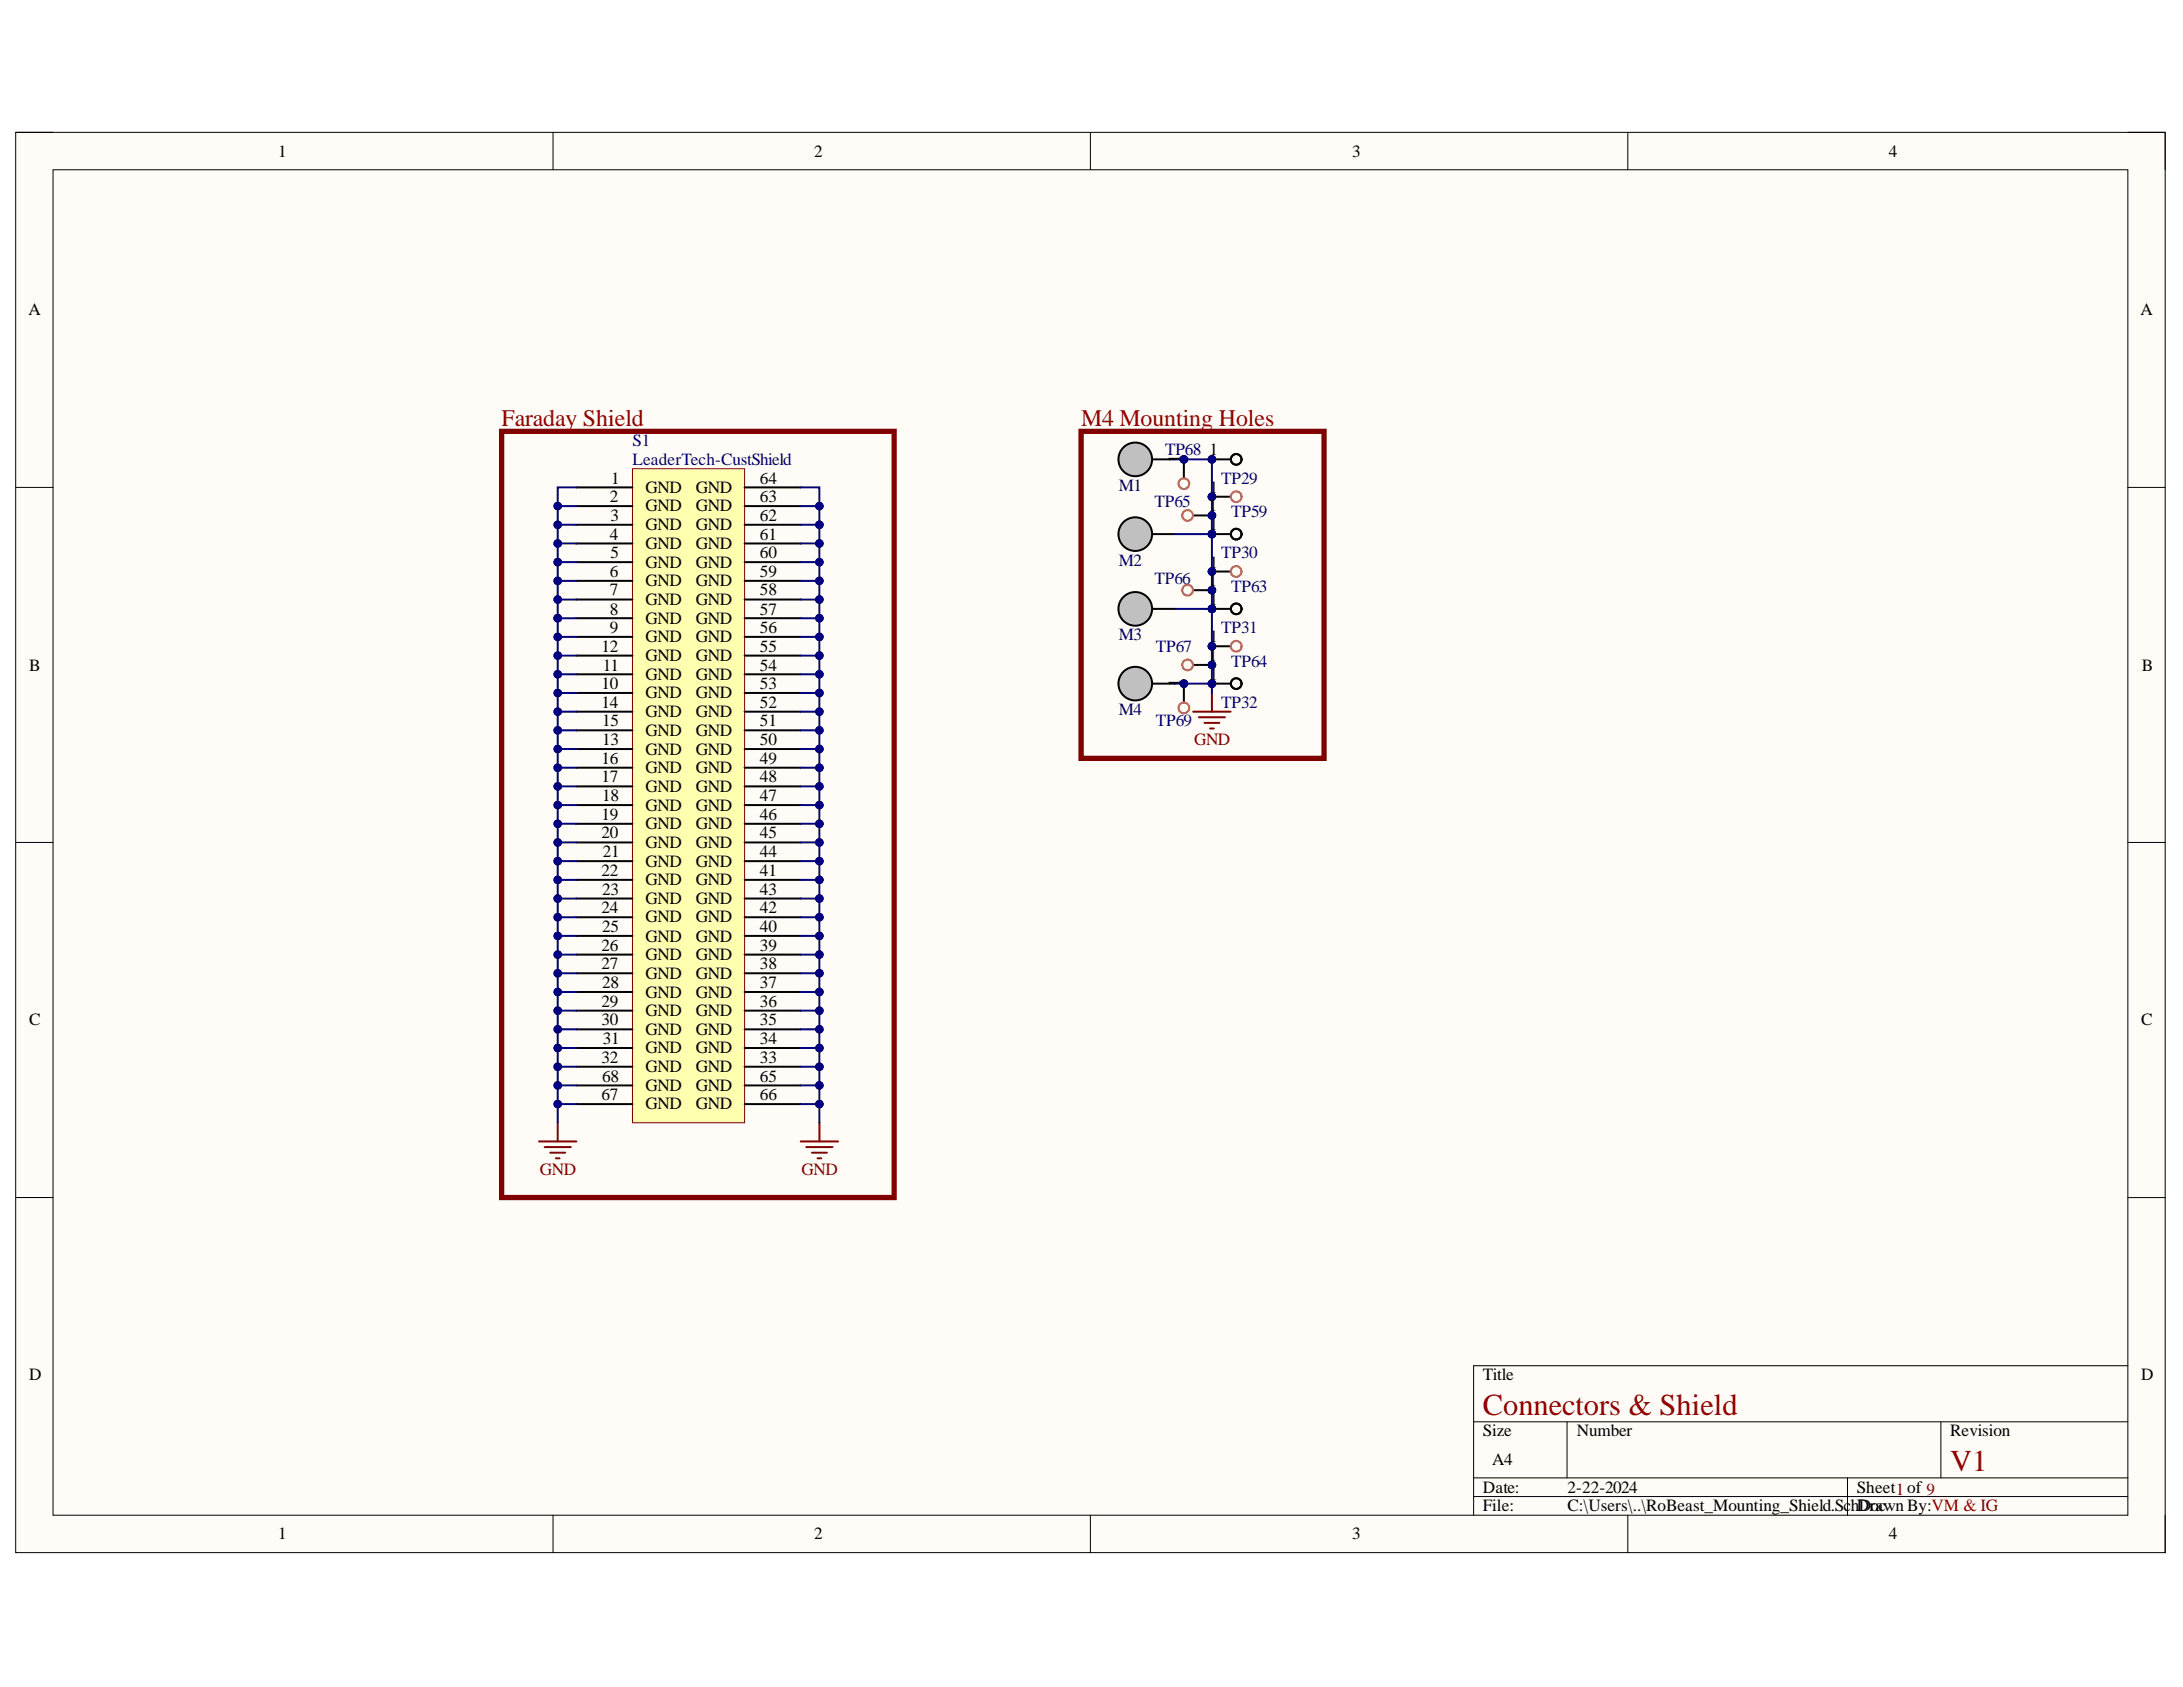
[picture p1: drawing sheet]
<svg xmlns="http://www.w3.org/2000/svg" width="279mm" height="216mm" viewBox="0 0 279 216" stroke-linecap="round" stroke-linejoin="round" font-family="sans-serif">
<defs><g id="words">
<g font-size="3.9" fill="#980000">
<text x="189.8" y="181">Connectors &amp; Shield</text>
<text x="249.6" y="188.2">V1</text>
</g>
<g font-size="3" fill="#980000">
<text x="64.2" y="54.5">Faraday Shield</text>
<text x="138.4" y="54.5">M4 Mounting Holes</text>
</g>
<g font-size="2.2">
<text x="35.6" y="20">1</text>
<text x="104.2" y="20">2</text>
<text x="173.1" y="20">3</text>
<text x="241.7" y="20">4</text>
<text x="3.6" y="40.3">A</text>
<text x="274" y="40.3">A</text>
<text x="151.1" y="59.3" transform="rotate(-90 151.1 59.3)">1</text>
<text x="154.8" y="58.3">1</text>
<text x="78.1" y="64.3">2</text>
<text x="78.2" y="61.9">1</text>
<text x="82.6" y="63.1">GND</text>
<text x="82.6" y="65.5">GND</text>
<text x="89.1" y="65.5">GND</text>
<text x="89.1" y="63.1">GND</text>
<text x="97.3" y="64.3">63</text>
<text x="97.3" y="61.9">64</text>
<text x="154.7" y="65.5">1</text>
<text x="154.8" y="63.1">1</text>
<text x="78.1" y="69.1">4</text>
<text x="78.2" y="66.6">3</text>
<text x="78.2" y="71.5">5</text>
<text x="82.6" y="67.8">GND</text>
<text x="82.6" y="70.3">GND</text>
<text x="89.1" y="70.3">GND</text>
<text x="89.1" y="67.8">GND</text>
<text x="97.3" y="71.5">60</text>
<text x="97.3" y="69.1">61</text>
<text x="97.3" y="66.6">62</text>
<text x="154.8" y="67.8">1</text>
<text x="78.1" y="73.8">6</text>
<text x="78.1" y="76.2">7</text>
<text x="82.6" y="72.6">GND</text>
<text x="82.6" y="75">GND</text>
<text x="82.6" y="77.5">GND</text>
<text x="89.1" y="77.5">GND</text>
<text x="89.1" y="75">GND</text>
<text x="89.1" y="72.6">GND</text>
<text x="97.3" y="76.2">58</text>
<text x="97.3" y="73.8">59</text>
<text x="154.7" y="75">1</text>
<text x="154.8" y="77.5">1</text>
<text x="154.8" y="72.6">1</text>
<text x="77" y="83.4">12</text>
<text x="78.1" y="78.6">8</text>
<text x="78.1" y="81">9</text>
<text x="82.6" y="79.8">GND</text>
<text x="82.6" y="82.2">GND</text>
<text x="89.1" y="82.2">GND</text>
<text x="89.1" y="79.8">GND</text>
<text x="97.3" y="83.4">55</text>
<text x="97.3" y="81">56</text>
<text x="97.3" y="78.6">57</text>
<text x="154.8" y="82.2">1</text>
<text x="3.7" y="85.8">B</text>
<text x="77" y="88.2">10</text>
<text x="77.1" y="85.8">11</text>
<text x="82.6" y="84.6">GND</text>
<text x="82.6" y="87">GND</text>
<text x="82.6" y="89.4">GND</text>
<text x="89.1" y="89.4">GND</text>
<text x="89.1" y="87">GND</text>
<text x="89.1" y="84.6">GND</text>
<text x="97.3" y="88.2">53</text>
<text x="97.3" y="85.8">54</text>
<text x="151.1" y="87.9" transform="rotate(-90 151.1 87.9)">1</text>
<text x="154.7" y="84.6">1</text>
<text x="154.8" y="87">1</text>
<text x="274.1" y="85.8">B</text>
<text x="77" y="90.6">14</text>
<text x="77.1" y="92.9">15</text>
<text x="77.1" y="95.4">13</text>
<text x="82.6" y="91.8">GND</text>
<text x="82.6" y="94.2">GND</text>
<text x="89.1" y="94.2">GND</text>
<text x="89.1" y="91.8">GND</text>
<text x="97.3" y="95.4">50</text>
<text x="97.3" y="92.9">51</text>
<text x="97.3" y="90.6">52</text>
<text x="77" y="97.8">16</text>
<text x="77" y="100.1">17</text>
<text x="82.6" y="96.6">GND</text>
<text x="82.6" y="98.9">GND</text>
<text x="82.6" y="101.3">GND</text>
<text x="89.1" y="101.3">GND</text>
<text x="89.1" y="98.9">GND</text>
<text x="89.1" y="96.6">GND</text>
<text x="97.3" y="100.1">48</text>
<text x="97.3" y="97.8">49</text>
<text x="77" y="104.9">19</text>
<text x="77" y="107.3">20</text>
<text x="77.1" y="102.6">18</text>
<text x="82.6" y="103.8">GND</text>
<text x="82.6" y="106.1">GND</text>
<text x="89.1" y="106.1">GND</text>
<text x="89.1" y="103.8">GND</text>
<text x="97.3" y="107.3">45</text>
<text x="97.3" y="104.9">46</text>
<text x="97.3" y="102.6">47</text>
<text x="77" y="112.1">22</text>
<text x="77.1" y="109.7">21</text>
<text x="82.6" y="108.5">GND</text>
<text x="82.6" y="110.9">GND</text>
<text x="82.6" y="113.3">GND</text>
<text x="89.1" y="113.3">GND</text>
<text x="89.1" y="110.9">GND</text>
<text x="89.1" y="108.5">GND</text>
<text x="97.3" y="112.1">41</text>
<text x="97.3" y="109.7">44</text>
<text x="77" y="116.9">24</text>
<text x="77.1" y="114.5">23</text>
<text x="77.1" y="119.3">25</text>
<text x="82.6" y="115.7">GND</text>
<text x="82.6" y="118">GND</text>
<text x="89.1" y="118">GND</text>
<text x="89.1" y="115.7">GND</text>
<text x="97.3" y="119.3">40</text>
<text x="97.3" y="116.9">42</text>
<text x="97.3" y="114.5">43</text>
<text x="77" y="121.7">26</text>
<text x="77" y="124.1">27</text>
<text x="82.6" y="120.5">GND</text>
<text x="82.6" y="122.9">GND</text>
<text x="82.6" y="125.2">GND</text>
<text x="89.1" y="125.2">GND</text>
<text x="89.1" y="122.9">GND</text>
<text x="89.1" y="120.5">GND</text>
<text x="97.3" y="124.1">38</text>
<text x="97.3" y="121.7">39</text>
<text x="3.7" y="131.2">C</text>
<text x="77" y="128.9">29</text>
<text x="77" y="131.2">30</text>
<text x="77.1" y="126.4">28</text>
<text x="82.6" y="127.7">GND</text>
<text x="82.6" y="130.1">GND</text>
<text x="89.1" y="130.1">GND</text>
<text x="89.1" y="127.7">GND</text>
<text x="97.3" y="131.2">35</text>
<text x="97.3" y="128.9">36</text>
<text x="97.3" y="126.4">37</text>
<text x="274" y="131.2">C</text>
<text x="77" y="136.1">32</text>
<text x="77.1" y="133.6">31</text>
<text x="82.6" y="132.4">GND</text>
<text x="82.6" y="134.8">GND</text>
<text x="82.6" y="137.2">GND</text>
<text x="89.1" y="137.2">GND</text>
<text x="89.1" y="134.8">GND</text>
<text x="89.1" y="132.4">GND</text>
<text x="97.3" y="136.1">33</text>
<text x="97.3" y="133.6">34</text>
<text x="77" y="140.8">67</text>
<text x="77.1" y="138.4">68</text>
<text x="82.6" y="142">GND</text>
<text x="82.6" y="139.6">GND</text>
<text x="89.1" y="139.6">GND</text>
<text x="89.1" y="142">GND</text>
<text x="97.3" y="138.4">65</text>
<text x="97.3" y="140.8">66</text>
<text x="3.7" y="176.6">D</text>
<text x="189.8" y="176.6">Title</text>
<text x="274" y="176.6">D</text>
<text x="189.8" y="183.8">Size</text>
<text x="201.8" y="183.8">Number</text>
<text x="249.6" y="183.8">Revision</text>
<text x="189.8" y="191">Date:</text>
<text x="191" y="187.5">A4</text>
<text x="200.6" y="191">2-22-2024</text>
<text x="237.7" y="191">Sheet1of 9</text>
<text x="35.6" y="197">1</text>
<text x="104.2" y="197">2</text>
<text x="173.1" y="197">3</text>
<text x="189.8" y="193.4">File:</text>
<text x="200.6" y="193.4">C:\Users\..\RoBeast_Mounting_Shield.Sc</text>
<text x="236.9" y="193.4">hDrawn By:VM &amp; IG</text>
<text x="237.9" y="193.4">Doc</text>
<text x="241.7" y="197">4</text>
</g>
<g font-size="2.2" fill="#000080">
<text x="80.9" y="57.1">S1</text>
<text x="80.9" y="59.4">LeaderTech-CustShield</text>
<text x="149.1" y="58.3">TP68</text>
<text x="143.2" y="62.8">M1</text>
<text x="147.8" y="64.9">TP65</text>
<text x="156.3" y="61.9">TP29</text>
<text x="156.3" y="71.5">TP30</text>
<text x="157.6" y="66.2">TP59</text>
<text x="143.2" y="72.4">M2</text>
<text x="147.8" y="74.8">TP66</text>
<text x="157.6" y="75.8">TP63</text>
<text x="143.2" y="81.9">M3</text>
<text x="147.9" y="83.4">TP67</text>
<text x="156.3" y="81">TP31</text>
<text x="157.6" y="85.3">TP64</text>
<text x="143.2" y="91.5">M4</text>
<text x="147.9" y="92.9">TP69</text>
<text x="156.3" y="90.6">TP32</text>
</g>
<g font-size="2.2" fill="#800000">
<text x="152.8" y="95.4">GND</text>
<text x="69.1" y="150.3">GND</text>
<text x="102.6" y="150.3">GND</text>
</g>
</g></defs>
<path d="M2 16.9h275.1v181.8h-275.1z" fill-rule="evenodd" fill="#fffcf8"/>
<path d="M2 16.9h275.1v181.8h-275.1z" fill="none" stroke="#000" stroke-width=".13"/>
<path d="M6.8 21.7h265.5v172.2h-265.5z" fill-rule="evenodd" fill="#fffcf8"/>
<g fill="none" stroke="#000" stroke-width=".13">
<path d="M2 16.9h4.8M70.8 16.9v4.8M139.6 16.9v4.8M208.3 16.9v4.8M272.3 16.9h4.8v4.8M6.8 21.7h265.5v172.2h-265.5zM2 62.4h4.8M272.3 62.4h4.8M2 107.8h4.8M272.3 107.8h4.8M2 153.3h4.8M272.3 153.3h4.8"/>
<path d="M272.3 174.8h-83.7v19.1M70.8 193.9v4.8M139.6 193.9v4.8M188.6 182h83.7M188.6 189.1h83.7M188.6 191.5h83.7M200.6 182v7.1M208.3 193.9v4.8M236.5 189.1v4.8M248.4 182v7.1M277.1 193.9v4.8"/>
</g>
<path d="M80.9 60h14.4v83.7h-14.4z" fill-rule="evenodd" fill="#ffffb0"/>
<path d="M80.9 60h14.4v83.7h-14.4z" fill="none" stroke="#800000" stroke-width=".13"/>
<g fill="none" stroke="#000" stroke-width=".25">
<path d="M147.5 58.8h2.8M73.8 62.4h7.1M73.8 64.8h7.1M73.8 67.2h7.1M73.8 69.6h7.1M73.8 71.9h7.1M73.8 74.3h7.1M73.8 76.7h7.1M73.8 79.1h7.1M95.3 62.4h7.2M95.3 64.8h7.2M95.3 67.2h7.2"/>
<path d="M95.3 69.6h7.2M95.3 71.9h7.2M95.3 74.3h7.2M95.3 76.7h7.2M95.3 79.1h7.2M73.8 81.5h7.1M73.8 83.9h7.1M73.8 86.3h7.1M73.8 88.7h7.1M73.8 91.1h7.1M73.8 93.5h7.1M73.8 95.9h7.1"/>
<path d="M73.8 98.3h7.1M95.3 81.5h7.2M95.3 83.9h7.2M95.3 86.3h7.2M95.3 88.7h7.2M95.3 91.1h7.2M95.3 93.5h7.2M95.3 95.9h7.2M95.3 98.3h7.2M73.8 100.6h7.1M73.8 103h7.1M73.8 105.4h7.1"/>
<path d="M73.8 107.8h7.1M73.8 110.2h7.1M73.8 112.6h7.1M73.8 115h7.1M73.8 117.4h7.1M73.8 119.8h7.1M95.3 100.6h7.2M95.3 103h7.2M95.3 105.4h7.2M95.3 107.8h7.2M95.3 110.2h7.2M95.3 112.6h7.2"/>
<path d="M95.3 115h7.2M95.3 117.4h7.2M95.3 119.8h7.2M73.8 122.2h7.1M73.8 124.6h7.1M73.8 127h7.1M73.8 129.3h7.1M73.8 131.7h7.1M73.8 134.1h7.1M73.8 136.5h7.1M73.8 138.9h7.1M95.3 122.2h7.2"/>
<path d="M95.3 124.6h7.2M95.3 127h7.2M95.3 129.3h7.2M95.3 131.7h7.2M95.3 134.1h7.2M95.3 136.5h7.2M95.3 138.9h7.2M73.8 141.3h7.1M95.3 141.3h7.2"/>
</g>
<path d="M69 146.1h4.8M69.7 146.8h3.4M70.4 147.5h1.9M71.1 148.2h.5M71.4 143.7v2.4M102.5 146.1h4.8M103.2 146.8h3.3M103.9 147.5h1.9M104.6 148.2h.5M104.9 143.7v2.4" fill="none" stroke="#800000" stroke-width=".25"/>
<path d="M64.2 55.2h50.2v98.1h-50.2zM138.4 55.2h31.1v41.9h-31.1z" fill="none" stroke="#800000" stroke-width=".68"/>
<circle cx="145.3" cy="58.8" r="2.15" fill="#c0c0c0"/>
<g fill="none" stroke="#000" stroke-width=".25">
<path d="M147.5 68.4h2.8"/>
<circle cx="145.3" cy="58.8" r="2.15"/>
</g>
<circle cx="145.3" cy="68.4" r="2.15" fill="#c0c0c0"/>
<g fill="none" stroke="#000" stroke-width=".25">
<path d="M147.5 87.5h2.8"/>
<circle cx="145.3" cy="68.4" r="2.15"/>
</g>
<circle cx="145.3" cy="87.5" r="2.15" fill="#c0c0c0"/>
<circle cx="145.3" cy="87.5" r="2.15" fill="none" stroke="#000" stroke-width=".25"/>
<path d="M152.7 91.1h4.8M153.4 91.8h3.4M154.2 92.5h1.9M154.9 93.2h.4M155.1 88.7v2.4" fill="none" stroke="#800000" stroke-width=".25"/>
<path d="M73.8 62.4h-2.4v2.4h2.4" fill="none" stroke="#000080" stroke-width=".25"/>
<circle cx="71.4" cy="64.8" r=".48" fill="#000080"/>
<circle cx="71.4" cy="64.8" r=".48" fill="none" stroke="#000080" stroke-width=".13"/>
<path d="M71.4 138.9h2.4" fill="none" stroke="#000080" stroke-width=".25"/>
<circle cx="71.4" cy="138.9" r=".48" fill="#000080"/>
<circle cx="71.4" cy="138.9" r=".48" fill="none" stroke="#000080" stroke-width=".13"/>
<path d="M71.4 136.5h2.4" fill="none" stroke="#000080" stroke-width=".25"/>
<circle cx="71.4" cy="136.5" r=".48" fill="#000080"/>
<circle cx="71.4" cy="136.5" r=".48" fill="none" stroke="#000080" stroke-width=".13"/>
<path d="M71.4 134.1h2.4" fill="none" stroke="#000080" stroke-width=".25"/>
<circle cx="71.4" cy="134.1" r=".48" fill="#000080"/>
<circle cx="71.4" cy="134.1" r=".48" fill="none" stroke="#000080" stroke-width=".13"/>
<path d="M71.4 131.7h2.4" fill="none" stroke="#000080" stroke-width=".25"/>
<circle cx="71.4" cy="131.7" r=".48" fill="#000080"/>
<circle cx="71.4" cy="131.7" r=".48" fill="none" stroke="#000080" stroke-width=".13"/>
<path d="M71.4 129.3h2.4" fill="none" stroke="#000080" stroke-width=".25"/>
<circle cx="71.4" cy="129.3" r=".48" fill="#000080"/>
<circle cx="71.4" cy="129.3" r=".48" fill="none" stroke="#000080" stroke-width=".13"/>
<path d="M71.4 127h2.4" fill="none" stroke="#000080" stroke-width=".25"/>
<circle cx="71.4" cy="126.9" r=".48" fill="#000080"/>
<circle cx="71.4" cy="126.9" r=".48" fill="none" stroke="#000080" stroke-width=".13"/>
<path d="M71.4 124.6h2.4" fill="none" stroke="#000080" stroke-width=".25"/>
<circle cx="71.4" cy="124.6" r=".48" fill="#000080"/>
<circle cx="71.4" cy="124.6" r=".48" fill="none" stroke="#000080" stroke-width=".13"/>
<path d="M71.4 122.2h2.4" fill="none" stroke="#000080" stroke-width=".25"/>
<circle cx="71.4" cy="122.2" r=".48" fill="#000080"/>
<circle cx="71.4" cy="122.2" r=".48" fill="none" stroke="#000080" stroke-width=".13"/>
<path d="M71.4 119.8h2.4" fill="none" stroke="#000080" stroke-width=".25"/>
<circle cx="71.4" cy="119.8" r=".48" fill="#000080"/>
<circle cx="71.4" cy="119.8" r=".48" fill="none" stroke="#000080" stroke-width=".13"/>
<path d="M71.4 117.4h2.4" fill="none" stroke="#000080" stroke-width=".25"/>
<circle cx="71.4" cy="117.4" r=".48" fill="#000080"/>
<circle cx="71.4" cy="117.4" r=".48" fill="none" stroke="#000080" stroke-width=".13"/>
<path d="M71.4 115h2.4" fill="none" stroke="#000080" stroke-width=".25"/>
<circle cx="71.4" cy="115" r=".48" fill="#000080"/>
<circle cx="71.4" cy="115" r=".48" fill="none" stroke="#000080" stroke-width=".13"/>
<path d="M71.4 112.6h2.4" fill="none" stroke="#000080" stroke-width=".25"/>
<circle cx="71.4" cy="112.6" r=".48" fill="#000080"/>
<circle cx="71.4" cy="112.6" r=".48" fill="none" stroke="#000080" stroke-width=".13"/>
<path d="M71.4 110.2h2.4" fill="none" stroke="#000080" stroke-width=".25"/>
<circle cx="71.4" cy="110.2" r=".48" fill="#000080"/>
<circle cx="71.4" cy="110.2" r=".48" fill="none" stroke="#000080" stroke-width=".13"/>
<path d="M71.4 107.8h2.4" fill="none" stroke="#000080" stroke-width=".25"/>
<circle cx="71.4" cy="107.8" r=".48" fill="#000080"/>
<circle cx="71.4" cy="107.8" r=".48" fill="none" stroke="#000080" stroke-width=".13"/>
<path d="M71.4 105.4h2.4" fill="none" stroke="#000080" stroke-width=".25"/>
<circle cx="71.4" cy="105.4" r=".48" fill="#000080"/>
<circle cx="71.4" cy="105.4" r=".48" fill="none" stroke="#000080" stroke-width=".13"/>
<path d="M71.4 103h2.4" fill="none" stroke="#000080" stroke-width=".25"/>
<circle cx="71.4" cy="103" r=".48" fill="#000080"/>
<circle cx="71.4" cy="103" r=".48" fill="none" stroke="#000080" stroke-width=".13"/>
<path d="M71.4 100.6h2.4" fill="none" stroke="#000080" stroke-width=".25"/>
<circle cx="71.4" cy="100.6" r=".48" fill="#000080"/>
<circle cx="71.4" cy="100.6" r=".48" fill="none" stroke="#000080" stroke-width=".13"/>
<path d="M71.4 98.3h2.4" fill="none" stroke="#000080" stroke-width=".25"/>
<circle cx="71.4" cy="98.3" r=".48" fill="#000080"/>
<circle cx="71.4" cy="98.3" r=".48" fill="none" stroke="#000080" stroke-width=".13"/>
<path d="M71.4 95.9h2.4" fill="none" stroke="#000080" stroke-width=".25"/>
<circle cx="71.4" cy="95.9" r=".48" fill="#000080"/>
<circle cx="71.4" cy="95.9" r=".48" fill="none" stroke="#000080" stroke-width=".13"/>
<path d="M71.4 93.5h2.4" fill="none" stroke="#000080" stroke-width=".25"/>
<circle cx="71.4" cy="93.5" r=".48" fill="#000080"/>
<circle cx="71.4" cy="93.5" r=".48" fill="none" stroke="#000080" stroke-width=".13"/>
<path d="M71.4 91.1h2.4" fill="none" stroke="#000080" stroke-width=".25"/>
<circle cx="71.4" cy="91.1" r=".48" fill="#000080"/>
<circle cx="71.4" cy="91.1" r=".48" fill="none" stroke="#000080" stroke-width=".13"/>
<path d="M71.4 88.7h2.4" fill="none" stroke="#000080" stroke-width=".25"/>
<circle cx="71.4" cy="88.7" r=".48" fill="#000080"/>
<circle cx="71.4" cy="88.7" r=".48" fill="none" stroke="#000080" stroke-width=".13"/>
<path d="M71.4 86.3h2.4" fill="none" stroke="#000080" stroke-width=".25"/>
<circle cx="71.4" cy="86.3" r=".48" fill="#000080"/>
<circle cx="71.4" cy="86.3" r=".48" fill="none" stroke="#000080" stroke-width=".13"/>
<path d="M71.4 83.9h2.4" fill="none" stroke="#000080" stroke-width=".25"/>
<circle cx="71.4" cy="83.9" r=".48" fill="#000080"/>
<circle cx="71.4" cy="83.9" r=".48" fill="none" stroke="#000080" stroke-width=".13"/>
<path d="M71.4 81.5h2.4" fill="none" stroke="#000080" stroke-width=".25"/>
<circle cx="71.4" cy="81.5" r=".48" fill="#000080"/>
<circle cx="71.4" cy="81.5" r=".48" fill="none" stroke="#000080" stroke-width=".13"/>
<path d="M71.4 79.1h2.4" fill="none" stroke="#000080" stroke-width=".25"/>
<circle cx="71.4" cy="79.1" r=".48" fill="#000080"/>
<circle cx="71.4" cy="79.1" r=".48" fill="none" stroke="#000080" stroke-width=".13"/>
<path d="M71.4 76.7h2.4" fill="none" stroke="#000080" stroke-width=".25"/>
<circle cx="71.4" cy="76.7" r=".48" fill="#000080"/>
<circle cx="71.4" cy="76.7" r=".48" fill="none" stroke="#000080" stroke-width=".13"/>
<path d="M71.4 74.3h2.4" fill="none" stroke="#000080" stroke-width=".25"/>
<circle cx="71.4" cy="74.3" r=".48" fill="#000080"/>
<circle cx="71.4" cy="74.3" r=".48" fill="none" stroke="#000080" stroke-width=".13"/>
<path d="M71.4 71.9h2.4" fill="none" stroke="#000080" stroke-width=".25"/>
<circle cx="71.4" cy="71.9" r=".48" fill="#000080"/>
<circle cx="71.4" cy="71.9" r=".48" fill="none" stroke="#000080" stroke-width=".13"/>
<path d="M71.4 69.6h2.4" fill="none" stroke="#000080" stroke-width=".25"/>
<circle cx="71.4" cy="69.6" r=".48" fill="#000080"/>
<circle cx="71.4" cy="69.6" r=".48" fill="none" stroke="#000080" stroke-width=".13"/>
<path d="M71.4 67.2h2.4" fill="none" stroke="#000080" stroke-width=".25"/>
<circle cx="71.4" cy="67.2" r=".48" fill="#000080"/>
<circle cx="71.4" cy="67.2" r=".48" fill="none" stroke="#000080" stroke-width=".13"/>
<path d="M102.5 62.4h2.4v2.4h-2.4" fill="none" stroke="#000080" stroke-width=".25"/>
<circle cx="104.9" cy="64.8" r=".48" fill="#000080"/>
<circle cx="104.9" cy="64.8" r=".48" fill="none" stroke="#000080" stroke-width=".13"/>
<path d="M102.5 138.9h2.4" fill="none" stroke="#000080" stroke-width=".25"/>
<circle cx="104.9" cy="138.9" r=".48" fill="#000080"/>
<circle cx="104.9" cy="138.9" r=".48" fill="none" stroke="#000080" stroke-width=".13"/>
<path d="M102.5 136.5h2.4" fill="none" stroke="#000080" stroke-width=".25"/>
<circle cx="104.9" cy="136.5" r=".48" fill="#000080"/>
<circle cx="104.9" cy="136.5" r=".48" fill="none" stroke="#000080" stroke-width=".13"/>
<path d="M102.5 134.1h2.4" fill="none" stroke="#000080" stroke-width=".25"/>
<circle cx="104.9" cy="134.1" r=".48" fill="#000080"/>
<circle cx="104.9" cy="134.1" r=".48" fill="none" stroke="#000080" stroke-width=".13"/>
<path d="M102.5 131.7h2.4" fill="none" stroke="#000080" stroke-width=".25"/>
<circle cx="104.9" cy="131.7" r=".48" fill="#000080"/>
<circle cx="104.9" cy="131.7" r=".48" fill="none" stroke="#000080" stroke-width=".13"/>
<path d="M102.5 129.3h2.4" fill="none" stroke="#000080" stroke-width=".25"/>
<circle cx="104.9" cy="129.3" r=".48" fill="#000080"/>
<circle cx="104.9" cy="129.3" r=".48" fill="none" stroke="#000080" stroke-width=".13"/>
<path d="M102.5 127h2.4" fill="none" stroke="#000080" stroke-width=".25"/>
<circle cx="104.9" cy="126.9" r=".48" fill="#000080"/>
<circle cx="104.9" cy="126.9" r=".48" fill="none" stroke="#000080" stroke-width=".13"/>
<path d="M102.5 124.6h2.4" fill="none" stroke="#000080" stroke-width=".25"/>
<circle cx="104.9" cy="124.6" r=".48" fill="#000080"/>
<circle cx="104.9" cy="124.6" r=".48" fill="none" stroke="#000080" stroke-width=".13"/>
<path d="M102.5 122.2h2.4" fill="none" stroke="#000080" stroke-width=".25"/>
<circle cx="104.9" cy="122.2" r=".48" fill="#000080"/>
<circle cx="104.9" cy="122.2" r=".48" fill="none" stroke="#000080" stroke-width=".13"/>
<path d="M102.5 119.8h2.4" fill="none" stroke="#000080" stroke-width=".25"/>
<circle cx="104.9" cy="119.8" r=".48" fill="#000080"/>
<circle cx="104.9" cy="119.8" r=".48" fill="none" stroke="#000080" stroke-width=".13"/>
<path d="M102.5 117.4h2.4" fill="none" stroke="#000080" stroke-width=".25"/>
<circle cx="104.9" cy="117.4" r=".48" fill="#000080"/>
<circle cx="104.9" cy="117.4" r=".48" fill="none" stroke="#000080" stroke-width=".13"/>
<path d="M102.5 115h2.4" fill="none" stroke="#000080" stroke-width=".25"/>
<circle cx="104.9" cy="115" r=".48" fill="#000080"/>
<circle cx="104.9" cy="115" r=".48" fill="none" stroke="#000080" stroke-width=".13"/>
<path d="M102.5 112.6h2.4" fill="none" stroke="#000080" stroke-width=".25"/>
<circle cx="104.9" cy="112.6" r=".48" fill="#000080"/>
<circle cx="104.9" cy="112.6" r=".48" fill="none" stroke="#000080" stroke-width=".13"/>
<path d="M102.5 110.2h2.4" fill="none" stroke="#000080" stroke-width=".25"/>
<circle cx="104.9" cy="110.2" r=".48" fill="#000080"/>
<circle cx="104.9" cy="110.2" r=".48" fill="none" stroke="#000080" stroke-width=".13"/>
<path d="M102.5 107.8h2.4" fill="none" stroke="#000080" stroke-width=".25"/>
<circle cx="104.9" cy="107.8" r=".48" fill="#000080"/>
<circle cx="104.9" cy="107.8" r=".48" fill="none" stroke="#000080" stroke-width=".13"/>
<path d="M102.5 105.4h2.4" fill="none" stroke="#000080" stroke-width=".25"/>
<circle cx="104.9" cy="105.4" r=".48" fill="#000080"/>
<circle cx="104.9" cy="105.4" r=".48" fill="none" stroke="#000080" stroke-width=".13"/>
<path d="M102.5 103h2.4" fill="none" stroke="#000080" stroke-width=".25"/>
<circle cx="104.9" cy="103" r=".48" fill="#000080"/>
<circle cx="104.9" cy="103" r=".48" fill="none" stroke="#000080" stroke-width=".13"/>
<path d="M102.5 100.6h2.4" fill="none" stroke="#000080" stroke-width=".25"/>
<circle cx="104.9" cy="100.6" r=".48" fill="#000080"/>
<circle cx="104.9" cy="100.6" r=".48" fill="none" stroke="#000080" stroke-width=".13"/>
<path d="M102.5 98.3h2.4" fill="none" stroke="#000080" stroke-width=".25"/>
<circle cx="104.9" cy="98.3" r=".48" fill="#000080"/>
<circle cx="104.9" cy="98.3" r=".48" fill="none" stroke="#000080" stroke-width=".13"/>
<path d="M102.5 95.9h2.4" fill="none" stroke="#000080" stroke-width=".25"/>
<circle cx="104.9" cy="95.9" r=".48" fill="#000080"/>
<circle cx="104.9" cy="95.9" r=".48" fill="none" stroke="#000080" stroke-width=".13"/>
<path d="M102.5 93.5h2.4" fill="none" stroke="#000080" stroke-width=".25"/>
<circle cx="104.9" cy="93.5" r=".48" fill="#000080"/>
<circle cx="104.9" cy="93.5" r=".48" fill="none" stroke="#000080" stroke-width=".13"/>
<path d="M102.5 91.1h2.4" fill="none" stroke="#000080" stroke-width=".25"/>
<circle cx="104.9" cy="91.1" r=".48" fill="#000080"/>
<circle cx="104.9" cy="91.1" r=".48" fill="none" stroke="#000080" stroke-width=".13"/>
<path d="M102.5 88.7h2.4" fill="none" stroke="#000080" stroke-width=".25"/>
<circle cx="104.9" cy="88.7" r=".48" fill="#000080"/>
<circle cx="104.9" cy="88.7" r=".48" fill="none" stroke="#000080" stroke-width=".13"/>
<path d="M102.5 86.3h2.4" fill="none" stroke="#000080" stroke-width=".25"/>
<circle cx="104.9" cy="86.3" r=".48" fill="#000080"/>
<circle cx="104.9" cy="86.3" r=".48" fill="none" stroke="#000080" stroke-width=".13"/>
<path d="M102.5 83.9h2.4" fill="none" stroke="#000080" stroke-width=".25"/>
<circle cx="104.9" cy="83.9" r=".48" fill="#000080"/>
<circle cx="104.9" cy="83.9" r=".48" fill="none" stroke="#000080" stroke-width=".13"/>
<path d="M102.5 81.5h2.4" fill="none" stroke="#000080" stroke-width=".25"/>
<circle cx="104.9" cy="81.5" r=".48" fill="#000080"/>
<circle cx="104.9" cy="81.5" r=".48" fill="none" stroke="#000080" stroke-width=".13"/>
<path d="M102.5 79.1h2.4" fill="none" stroke="#000080" stroke-width=".25"/>
<circle cx="104.9" cy="79.1" r=".48" fill="#000080"/>
<circle cx="104.9" cy="79.1" r=".48" fill="none" stroke="#000080" stroke-width=".13"/>
<path d="M102.5 76.7h2.4" fill="none" stroke="#000080" stroke-width=".25"/>
<circle cx="104.9" cy="76.7" r=".48" fill="#000080"/>
<circle cx="104.9" cy="76.7" r=".48" fill="none" stroke="#000080" stroke-width=".13"/>
<path d="M102.5 74.3h2.4" fill="none" stroke="#000080" stroke-width=".25"/>
<circle cx="104.9" cy="74.3" r=".48" fill="#000080"/>
<circle cx="104.9" cy="74.3" r=".48" fill="none" stroke="#000080" stroke-width=".13"/>
<path d="M102.5 71.9h2.4" fill="none" stroke="#000080" stroke-width=".25"/>
<circle cx="104.9" cy="71.9" r=".48" fill="#000080"/>
<circle cx="104.9" cy="71.9" r=".48" fill="none" stroke="#000080" stroke-width=".13"/>
<path d="M102.5 69.6h2.4" fill="none" stroke="#000080" stroke-width=".25"/>
<circle cx="104.9" cy="69.6" r=".48" fill="#000080"/>
<circle cx="104.9" cy="69.6" r=".48" fill="none" stroke="#000080" stroke-width=".13"/>
<path d="M102.5 67.2h2.4" fill="none" stroke="#000080" stroke-width=".25"/>
<circle cx="104.9" cy="67.2" r=".48" fill="#000080"/>
<circle cx="104.9" cy="67.2" r=".48" fill="none" stroke="#000080" stroke-width=".13"/>
<path d="M71.4 141.3v2.4" fill="none" stroke="#000080" stroke-width=".25"/>
<circle cx="71.4" cy="141.3" r=".48" fill="#000080"/>
<circle cx="71.4" cy="141.3" r=".48" fill="none" stroke="#000080" stroke-width=".13"/>
<path d="M104.9 141.3v2.4" fill="none" stroke="#000080" stroke-width=".25"/>
<circle cx="104.9" cy="141.3" r=".48" fill="#000080"/>
<circle cx="104.9" cy="141.3" r=".48" fill="none" stroke="#000080" stroke-width=".13"/>
<path d="M150.3 87.5h4.8" fill="none" stroke="#000080" stroke-width=".25"/>
<circle cx="155.1" cy="87.5" r=".48" fill="#000080"/>
<circle cx="155.1" cy="87.5" r=".48" fill="none" stroke="#000080" stroke-width=".13"/>
<circle cx="151.5" cy="87.5" r=".48" fill="#000080"/>
<circle cx="151.5" cy="87.5" r=".48" fill="none" stroke="#000080" stroke-width=".13"/>
<path d="M150.3 77.9h4.8" fill="none" stroke="#000080" stroke-width=".25"/>
<circle cx="155.1" cy="77.9" r=".48" fill="#000080"/>
<circle cx="155.1" cy="77.9" r=".48" fill="none" stroke="#000080" stroke-width=".13"/>
<path d="M150.3 68.4h4.8" fill="none" stroke="#000080" stroke-width=".25"/>
<circle cx="155.1" cy="68.4" r=".48" fill="#000080"/>
<circle cx="155.1" cy="68.4" r=".48" fill="none" stroke="#000080" stroke-width=".13"/>
<path d="M150.3 58.8h4.8v29.9" fill="none" stroke="#000080" stroke-width=".25"/>
<circle cx="151.5" cy="58.8" r=".48" fill="#000080"/>
<circle cx="151.5" cy="58.8" r=".48" fill="none" stroke="#000080" stroke-width=".13"/>
<circle cx="155.1" cy="58.8" r=".48" fill="#000080"/>
<circle cx="155.1" cy="58.8" r=".48" fill="none" stroke="#000080" stroke-width=".13"/>
<circle cx="155.1" cy="63.6" r=".48" fill="#000080"/>
<circle cx="155.1" cy="63.6" r=".48" fill="none" stroke="#000080" stroke-width=".13"/>
<circle cx="155.1" cy="66" r=".48" fill="#000080"/>
<circle cx="155.1" cy="66" r=".48" fill="none" stroke="#000080" stroke-width=".13"/>
<circle cx="155.1" cy="68.4" r=".48" fill="#000080"/>
<circle cx="155.1" cy="68.4" r=".48" fill="none" stroke="#000080" stroke-width=".13"/>
<circle cx="155.1" cy="73.1" r=".48" fill="#000080"/>
<circle cx="155.1" cy="73.1" r=".48" fill="none" stroke="#000080" stroke-width=".13"/>
<circle cx="155.1" cy="75.5" r=".48" fill="#000080"/>
<circle cx="155.1" cy="75.5" r=".48" fill="none" stroke="#000080" stroke-width=".13"/>
<circle cx="155.1" cy="77.9" r=".48" fill="#000080"/>
<circle cx="155.1" cy="77.9" r=".48" fill="none" stroke="#000080" stroke-width=".13"/>
<circle cx="155.1" cy="82.7" r=".48" fill="#000080"/>
<circle cx="155.1" cy="82.7" r=".48" fill="none" stroke="#000080" stroke-width=".13"/>
<circle cx="155.1" cy="85.1" r=".48" fill="#000080"/>
<circle cx="155.1" cy="85.1" r=".48" fill="none" stroke="#000080" stroke-width=".13"/>
<circle cx="155.1" cy="87.5" r=".48" fill="#000080"/>
<circle cx="155.1" cy="87.5" r=".48" fill="none" stroke="#000080" stroke-width=".13"/>
<path d="M71.4 79.1v62.2h2.4" fill="none" stroke="#000080" stroke-width=".25"/>
<circle cx="71.4" cy="79.1" r=".48" fill="#000080"/>
<circle cx="71.4" cy="79.1" r=".48" fill="none" stroke="#000080" stroke-width=".13"/>
<circle cx="71.4" cy="81.5" r=".48" fill="#000080"/>
<circle cx="71.4" cy="81.5" r=".48" fill="none" stroke="#000080" stroke-width=".13"/>
<circle cx="71.4" cy="83.9" r=".48" fill="#000080"/>
<circle cx="71.4" cy="83.9" r=".48" fill="none" stroke="#000080" stroke-width=".13"/>
<circle cx="71.4" cy="86.3" r=".48" fill="#000080"/>
<circle cx="71.4" cy="86.3" r=".48" fill="none" stroke="#000080" stroke-width=".13"/>
<circle cx="71.4" cy="88.7" r=".48" fill="#000080"/>
<circle cx="71.4" cy="88.7" r=".48" fill="none" stroke="#000080" stroke-width=".13"/>
<circle cx="71.4" cy="91.1" r=".48" fill="#000080"/>
<circle cx="71.4" cy="91.1" r=".48" fill="none" stroke="#000080" stroke-width=".13"/>
<circle cx="71.4" cy="93.5" r=".48" fill="#000080"/>
<circle cx="71.4" cy="93.5" r=".48" fill="none" stroke="#000080" stroke-width=".13"/>
<circle cx="71.4" cy="95.9" r=".48" fill="#000080"/>
<circle cx="71.4" cy="95.9" r=".48" fill="none" stroke="#000080" stroke-width=".13"/>
<circle cx="71.4" cy="98.3" r=".48" fill="#000080"/>
<circle cx="71.4" cy="98.3" r=".48" fill="none" stroke="#000080" stroke-width=".13"/>
<circle cx="71.4" cy="100.6" r=".48" fill="#000080"/>
<circle cx="71.4" cy="100.6" r=".48" fill="none" stroke="#000080" stroke-width=".13"/>
<circle cx="71.4" cy="103" r=".48" fill="#000080"/>
<circle cx="71.4" cy="103" r=".48" fill="none" stroke="#000080" stroke-width=".13"/>
<circle cx="71.4" cy="105.4" r=".48" fill="#000080"/>
<circle cx="71.4" cy="105.4" r=".48" fill="none" stroke="#000080" stroke-width=".13"/>
<circle cx="71.4" cy="107.8" r=".48" fill="#000080"/>
<circle cx="71.4" cy="107.8" r=".48" fill="none" stroke="#000080" stroke-width=".13"/>
<circle cx="71.4" cy="110.2" r=".48" fill="#000080"/>
<circle cx="71.4" cy="110.2" r=".48" fill="none" stroke="#000080" stroke-width=".13"/>
<circle cx="71.4" cy="112.6" r=".48" fill="#000080"/>
<circle cx="71.4" cy="112.6" r=".48" fill="none" stroke="#000080" stroke-width=".13"/>
<circle cx="71.4" cy="115" r=".48" fill="#000080"/>
<circle cx="71.4" cy="115" r=".48" fill="none" stroke="#000080" stroke-width=".13"/>
<circle cx="71.4" cy="117.4" r=".48" fill="#000080"/>
<circle cx="71.4" cy="117.4" r=".48" fill="none" stroke="#000080" stroke-width=".13"/>
<circle cx="71.4" cy="119.8" r=".48" fill="#000080"/>
<circle cx="71.4" cy="119.8" r=".48" fill="none" stroke="#000080" stroke-width=".13"/>
<circle cx="71.4" cy="122.2" r=".48" fill="#000080"/>
<circle cx="71.4" cy="122.2" r=".48" fill="none" stroke="#000080" stroke-width=".13"/>
<circle cx="71.4" cy="124.6" r=".48" fill="#000080"/>
<circle cx="71.4" cy="124.6" r=".48" fill="none" stroke="#000080" stroke-width=".13"/>
<circle cx="71.4" cy="126.9" r=".48" fill="#000080"/>
<circle cx="71.4" cy="126.9" r=".48" fill="none" stroke="#000080" stroke-width=".13"/>
<circle cx="71.4" cy="129.3" r=".48" fill="#000080"/>
<circle cx="71.4" cy="129.3" r=".48" fill="none" stroke="#000080" stroke-width=".13"/>
<circle cx="71.4" cy="131.7" r=".48" fill="#000080"/>
<circle cx="71.4" cy="131.7" r=".48" fill="none" stroke="#000080" stroke-width=".13"/>
<circle cx="71.4" cy="134.1" r=".48" fill="#000080"/>
<circle cx="71.4" cy="134.1" r=".48" fill="none" stroke="#000080" stroke-width=".13"/>
<circle cx="71.4" cy="136.5" r=".48" fill="#000080"/>
<circle cx="71.4" cy="136.5" r=".48" fill="none" stroke="#000080" stroke-width=".13"/>
<circle cx="71.4" cy="138.9" r=".48" fill="#000080"/>
<circle cx="71.4" cy="138.9" r=".48" fill="none" stroke="#000080" stroke-width=".13"/>
<circle cx="71.4" cy="141.3" r=".48" fill="#000080"/>
<circle cx="71.4" cy="141.3" r=".48" fill="none" stroke="#000080" stroke-width=".13"/>
<path d="M104.9 64.8v76.5h-2.4" fill="none" stroke="#000080" stroke-width=".25"/>
<circle cx="104.9" cy="64.8" r=".48" fill="#000080"/>
<circle cx="104.9" cy="64.8" r=".48" fill="none" stroke="#000080" stroke-width=".13"/>
<circle cx="104.9" cy="67.2" r=".48" fill="#000080"/>
<circle cx="104.9" cy="67.2" r=".48" fill="none" stroke="#000080" stroke-width=".13"/>
<circle cx="104.9" cy="69.6" r=".48" fill="#000080"/>
<circle cx="104.9" cy="69.6" r=".48" fill="none" stroke="#000080" stroke-width=".13"/>
<circle cx="104.9" cy="71.9" r=".48" fill="#000080"/>
<circle cx="104.9" cy="71.9" r=".48" fill="none" stroke="#000080" stroke-width=".13"/>
<circle cx="104.9" cy="74.3" r=".48" fill="#000080"/>
<circle cx="104.9" cy="74.3" r=".48" fill="none" stroke="#000080" stroke-width=".13"/>
<circle cx="104.9" cy="76.7" r=".48" fill="#000080"/>
<circle cx="104.9" cy="76.7" r=".48" fill="none" stroke="#000080" stroke-width=".13"/>
<circle cx="104.9" cy="79.1" r=".48" fill="#000080"/>
<circle cx="104.9" cy="79.1" r=".48" fill="none" stroke="#000080" stroke-width=".13"/>
<circle cx="104.9" cy="81.5" r=".48" fill="#000080"/>
<circle cx="104.9" cy="81.5" r=".48" fill="none" stroke="#000080" stroke-width=".13"/>
<circle cx="104.9" cy="83.9" r=".48" fill="#000080"/>
<circle cx="104.9" cy="83.9" r=".48" fill="none" stroke="#000080" stroke-width=".13"/>
<circle cx="104.9" cy="86.3" r=".48" fill="#000080"/>
<circle cx="104.9" cy="86.3" r=".48" fill="none" stroke="#000080" stroke-width=".13"/>
<circle cx="104.9" cy="88.7" r=".48" fill="#000080"/>
<circle cx="104.9" cy="88.7" r=".48" fill="none" stroke="#000080" stroke-width=".13"/>
<circle cx="104.9" cy="91.1" r=".48" fill="#000080"/>
<circle cx="104.9" cy="91.1" r=".48" fill="none" stroke="#000080" stroke-width=".13"/>
<circle cx="104.9" cy="93.5" r=".48" fill="#000080"/>
<circle cx="104.9" cy="93.5" r=".48" fill="none" stroke="#000080" stroke-width=".13"/>
<circle cx="104.9" cy="95.9" r=".48" fill="#000080"/>
<circle cx="104.9" cy="95.9" r=".48" fill="none" stroke="#000080" stroke-width=".13"/>
<circle cx="104.9" cy="98.3" r=".48" fill="#000080"/>
<circle cx="104.9" cy="98.3" r=".48" fill="none" stroke="#000080" stroke-width=".13"/>
<circle cx="104.9" cy="100.6" r=".48" fill="#000080"/>
<circle cx="104.9" cy="100.6" r=".48" fill="none" stroke="#000080" stroke-width=".13"/>
<circle cx="104.9" cy="103" r=".48" fill="#000080"/>
<circle cx="104.9" cy="103" r=".48" fill="none" stroke="#000080" stroke-width=".13"/>
<circle cx="104.9" cy="105.4" r=".48" fill="#000080"/>
<circle cx="104.9" cy="105.4" r=".48" fill="none" stroke="#000080" stroke-width=".13"/>
<circle cx="104.9" cy="107.8" r=".48" fill="#000080"/>
<circle cx="104.9" cy="107.8" r=".48" fill="none" stroke="#000080" stroke-width=".13"/>
<circle cx="104.9" cy="110.2" r=".48" fill="#000080"/>
<circle cx="104.9" cy="110.2" r=".48" fill="none" stroke="#000080" stroke-width=".13"/>
<circle cx="104.9" cy="112.6" r=".48" fill="#000080"/>
<circle cx="104.9" cy="112.6" r=".48" fill="none" stroke="#000080" stroke-width=".13"/>
<circle cx="104.9" cy="115" r=".48" fill="#000080"/>
<circle cx="104.9" cy="115" r=".48" fill="none" stroke="#000080" stroke-width=".13"/>
<circle cx="104.9" cy="117.4" r=".48" fill="#000080"/>
<circle cx="104.9" cy="117.4" r=".48" fill="none" stroke="#000080" stroke-width=".13"/>
<circle cx="104.9" cy="119.8" r=".48" fill="#000080"/>
<circle cx="104.9" cy="119.8" r=".48" fill="none" stroke="#000080" stroke-width=".13"/>
<circle cx="104.9" cy="122.2" r=".48" fill="#000080"/>
<circle cx="104.9" cy="122.2" r=".48" fill="none" stroke="#000080" stroke-width=".13"/>
<circle cx="104.9" cy="124.6" r=".48" fill="#000080"/>
<circle cx="104.9" cy="124.6" r=".48" fill="none" stroke="#000080" stroke-width=".13"/>
<circle cx="104.9" cy="126.9" r=".48" fill="#000080"/>
<circle cx="104.9" cy="126.9" r=".48" fill="none" stroke="#000080" stroke-width=".13"/>
<circle cx="104.9" cy="129.3" r=".48" fill="#000080"/>
<circle cx="104.9" cy="129.3" r=".48" fill="none" stroke="#000080" stroke-width=".13"/>
<circle cx="104.9" cy="131.7" r=".48" fill="#000080"/>
<circle cx="104.9" cy="131.7" r=".48" fill="none" stroke="#000080" stroke-width=".13"/>
<circle cx="104.9" cy="134.1" r=".48" fill="#000080"/>
<circle cx="104.9" cy="134.1" r=".48" fill="none" stroke="#000080" stroke-width=".13"/>
<circle cx="104.9" cy="136.5" r=".48" fill="#000080"/>
<circle cx="104.9" cy="136.5" r=".48" fill="none" stroke="#000080" stroke-width=".13"/>
<circle cx="104.9" cy="138.9" r=".48" fill="#000080"/>
<circle cx="104.9" cy="138.9" r=".48" fill="none" stroke="#000080" stroke-width=".13"/>
<circle cx="104.9" cy="141.3" r=".48" fill="#000080"/>
<circle cx="104.9" cy="141.3" r=".48" fill="none" stroke="#000080" stroke-width=".13"/>
<path d="M71.4 64.8v14.3" fill="none" stroke="#000080" stroke-width=".25"/>
<circle cx="71.4" cy="79.1" r=".48" fill="#000080"/>
<circle cx="71.4" cy="79.1" r=".48" fill="none" stroke="#000080" stroke-width=".13"/>
<circle cx="71.4" cy="76.7" r=".48" fill="#000080"/>
<circle cx="71.4" cy="76.7" r=".48" fill="none" stroke="#000080" stroke-width=".13"/>
<circle cx="71.4" cy="74.3" r=".48" fill="#000080"/>
<circle cx="71.4" cy="74.3" r=".48" fill="none" stroke="#000080" stroke-width=".13"/>
<circle cx="71.4" cy="71.9" r=".48" fill="#000080"/>
<circle cx="71.4" cy="71.9" r=".48" fill="none" stroke="#000080" stroke-width=".13"/>
<circle cx="71.4" cy="69.6" r=".48" fill="#000080"/>
<circle cx="71.4" cy="69.6" r=".48" fill="none" stroke="#000080" stroke-width=".13"/>
<circle cx="71.4" cy="67.2" r=".48" fill="#000080"/>
<circle cx="71.4" cy="67.2" r=".48" fill="none" stroke="#000080" stroke-width=".13"/>
<circle cx="71.4" cy="64.8" r=".48" fill="#000080"/>
<circle cx="71.4" cy="64.8" r=".48" fill="none" stroke="#000080" stroke-width=".13"/>
<circle cx="155.1" cy="77.9" r=".48" fill="#000080"/>
<circle cx="155.1" cy="77.9" r=".48" fill="none" stroke="#000080" stroke-width=".13"/>
<path d="M155.1 77.9h2.4" fill="none" stroke="#000" stroke-width=".25"/>
<circle cx="155.1" cy="77.9" r=".48" fill="#000080"/>
<circle cx="155.1" cy="77.9" r=".48" fill="none" stroke="#000080" stroke-width=".13"/>
<circle cx="158.2" cy="77.9" r=".68" fill="none" stroke="#000" stroke-width=".25"/>
<circle cx="155.1" cy="87.5" r=".48" fill="#000080"/>
<circle cx="155.1" cy="87.5" r=".48" fill="none" stroke="#000080" stroke-width=".13"/>
<path d="M155.1 87.5h2.4" fill="none" stroke="#000" stroke-width=".25"/>
<circle cx="155.1" cy="87.5" r=".48" fill="#000080"/>
<circle cx="155.1" cy="87.5" r=".48" fill="none" stroke="#000080" stroke-width=".13"/>
<circle cx="158.2" cy="87.5" r=".68" fill="none" stroke="#000" stroke-width=".25"/>
<circle cx="155.1" cy="58.8" r=".48" fill="#000080"/>
<circle cx="155.1" cy="58.8" r=".48" fill="none" stroke="#000080" stroke-width=".13"/>
<path d="M155.1 58.8h2.4" fill="none" stroke="#000" stroke-width=".25"/>
<circle cx="155.1" cy="58.8" r=".48" fill="#000080"/>
<circle cx="155.1" cy="58.8" r=".48" fill="none" stroke="#000080" stroke-width=".13"/>
<circle cx="158.2" cy="58.8" r=".68" fill="none" stroke="#000" stroke-width=".25"/>
<circle cx="155.1" cy="68.4" r=".48" fill="#000080"/>
<circle cx="155.1" cy="68.4" r=".48" fill="none" stroke="#000080" stroke-width=".13"/>
<path d="M155.1 68.4h2.4" fill="none" stroke="#000" stroke-width=".25"/>
<circle cx="155.1" cy="68.4" r=".48" fill="#000080"/>
<circle cx="155.1" cy="68.4" r=".48" fill="none" stroke="#000080" stroke-width=".13"/>
<g fill="none" stroke="#000" stroke-width=".25">
<path d="M147.5 77.9h2.8"/>
<circle cx="158.2" cy="68.4" r=".68"/>
</g>
<circle cx="145.3" cy="77.9" r="2.15" fill="#c0c0c0"/>
<circle cx="145.3" cy="77.9" r="2.15" fill="none" stroke="#000" stroke-width=".25"/>
<circle cx="155.1" cy="63.6" r=".48" fill="#000080"/>
<circle cx="155.1" cy="63.6" r=".48" fill="none" stroke="#000080" stroke-width=".13"/>
<path d="M155.1 63.6h2.4" fill="none" stroke="#000" stroke-width=".25"/>
<circle cx="155.1" cy="63.6" r=".48" fill="#000080"/>
<circle cx="155.1" cy="63.6" r=".48" fill="none" stroke="#000080" stroke-width=".13"/>
<circle cx="158.2" cy="63.6" r=".68" fill="none" stroke="#f90" stroke-width=".25"/>
<circle cx="155.1" cy="73.1" r=".48" fill="#000080"/>
<circle cx="155.1" cy="73.1" r=".48" fill="none" stroke="#000080" stroke-width=".13"/>
<path d="M155.1 73.1h2.4" fill="none" stroke="#000" stroke-width=".25"/>
<circle cx="155.1" cy="73.1" r=".48" fill="#000080"/>
<circle cx="155.1" cy="73.1" r=".48" fill="none" stroke="#000080" stroke-width=".13"/>
<circle cx="158.2" cy="73.1" r=".68" fill="none" stroke="#f90" stroke-width=".25"/>
<circle cx="155.1" cy="82.7" r=".48" fill="#000080"/>
<circle cx="155.1" cy="82.7" r=".48" fill="none" stroke="#000080" stroke-width=".13"/>
<path d="M155.1 82.7h2.4" fill="none" stroke="#000" stroke-width=".25"/>
<circle cx="155.1" cy="82.7" r=".48" fill="#000080"/>
<circle cx="155.1" cy="82.7" r=".48" fill="none" stroke="#000080" stroke-width=".13"/>
<circle cx="158.2" cy="82.7" r=".68" fill="none" stroke="#f90" stroke-width=".25"/>
<circle cx="155.1" cy="66" r=".48" fill="#000080"/>
<circle cx="155.1" cy="66" r=".48" fill="none" stroke="#000080" stroke-width=".13"/>
<path d="M152.7 66h2.4" fill="none" stroke="#000" stroke-width=".25"/>
<circle cx="155.1" cy="66" r=".48" fill="#000080"/>
<circle cx="155.1" cy="66" r=".48" fill="none" stroke="#000080" stroke-width=".13"/>
<circle cx="152" cy="66" r=".69" fill="none" stroke="#f90" stroke-width=".25"/>
<circle cx="155.1" cy="75.5" r=".48" fill="#000080"/>
<circle cx="155.1" cy="75.5" r=".48" fill="none" stroke="#000080" stroke-width=".13"/>
<path d="M152.7 75.5h2.4" fill="none" stroke="#000" stroke-width=".25"/>
<circle cx="155.1" cy="75.5" r=".48" fill="#000080"/>
<circle cx="155.1" cy="75.5" r=".48" fill="none" stroke="#000080" stroke-width=".13"/>
<circle cx="152" cy="75.5" r=".69" fill="none" stroke="#f90" stroke-width=".25"/>
<circle cx="155.1" cy="85.1" r=".48" fill="#000080"/>
<circle cx="155.1" cy="85.1" r=".48" fill="none" stroke="#000080" stroke-width=".13"/>
<path d="M152.7 85.1h2.4" fill="none" stroke="#000" stroke-width=".25"/>
<circle cx="155.1" cy="85.1" r=".48" fill="#000080"/>
<circle cx="155.1" cy="85.1" r=".48" fill="none" stroke="#000080" stroke-width=".13"/>
<circle cx="152" cy="85.1" r=".68" fill="none" stroke="#f90" stroke-width=".25"/>
<circle cx="151.5" cy="58.8" r=".48" fill="#000080"/>
<circle cx="151.5" cy="58.8" r=".48" fill="none" stroke="#000080" stroke-width=".13"/>
<path d="M151.5 58.8v2.4" fill="none" stroke="#000" stroke-width=".25"/>
<circle cx="151.5" cy="58.8" r=".48" fill="#000080"/>
<circle cx="151.5" cy="58.8" r=".48" fill="none" stroke="#000080" stroke-width=".13"/>
<circle cx="151.5" cy="61.9" r=".68" fill="none" stroke="#f90" stroke-width=".25"/>
<circle cx="151.5" cy="87.5" r=".48" fill="#000080"/>
<circle cx="151.5" cy="87.5" r=".48" fill="none" stroke="#000080" stroke-width=".13"/>
<path d="M151.5 87.5v2.4" fill="none" stroke="#000" stroke-width=".25"/>
<circle cx="151.5" cy="87.5" r=".48" fill="#000080"/>
<circle cx="151.5" cy="87.5" r=".48" fill="none" stroke="#000080" stroke-width=".13"/>
<circle cx="151.5" cy="90.6" r=".69" fill="none" stroke="#f90" stroke-width=".25"/>
<use href="#words"/>
</svg>
